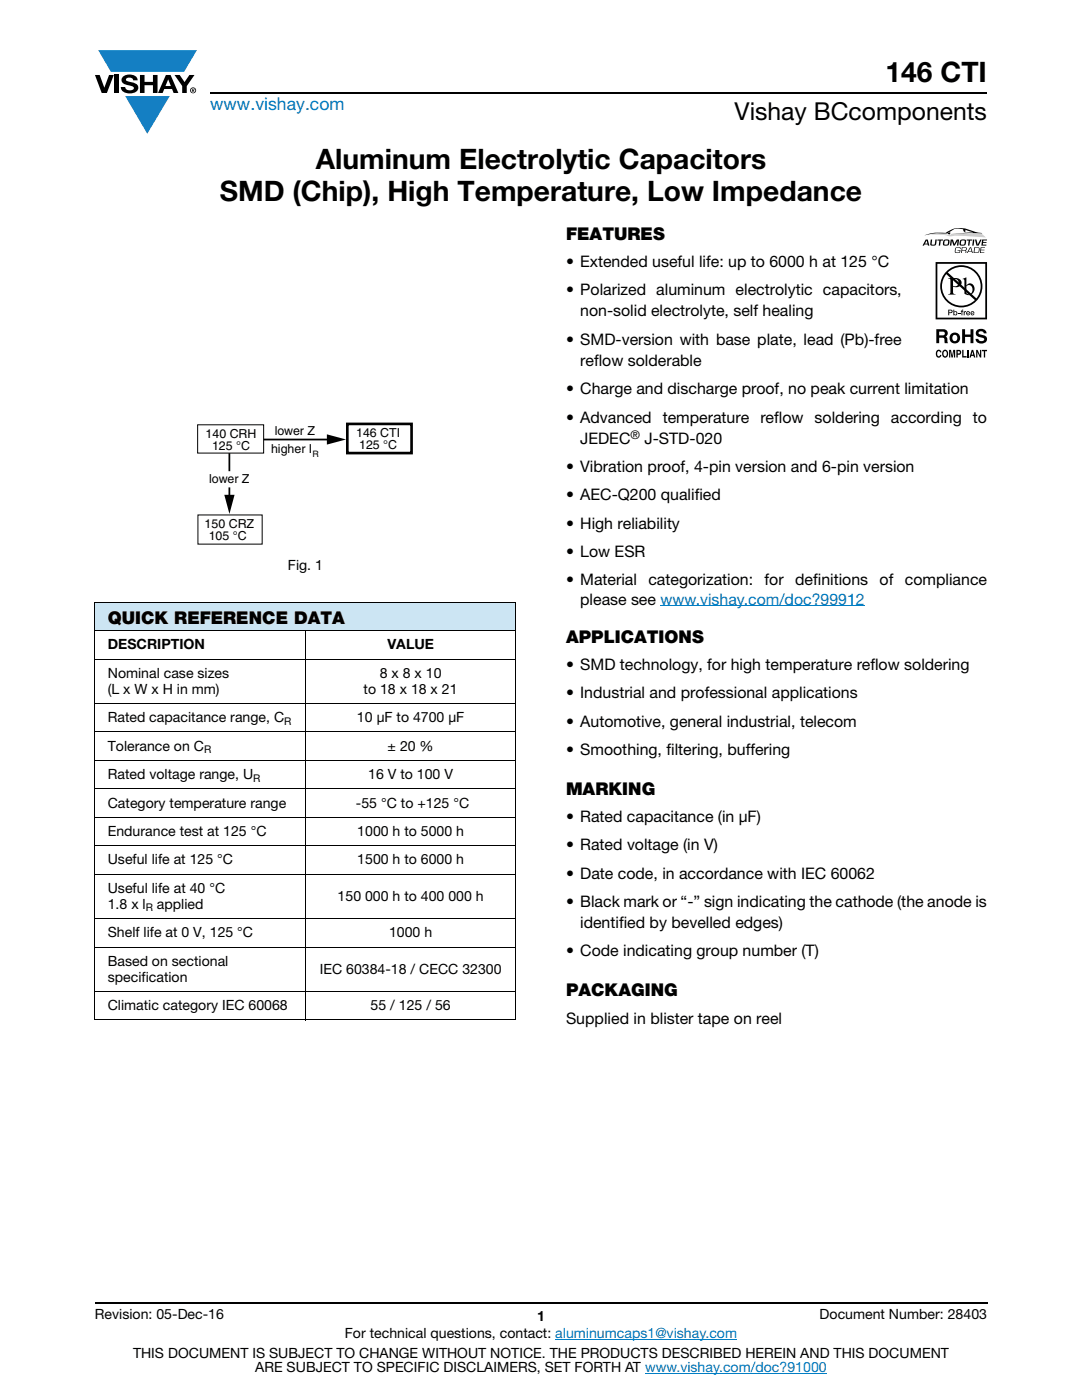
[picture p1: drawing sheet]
<svg xmlns="http://www.w3.org/2000/svg" width="216mm" height="279mm" viewBox="0 0 216 279" stroke-linecap="round" stroke-linejoin="round" font-family="sans-serif">
<defs><g id="words">
<g font-size="5.6">
<text x="176.7" y="16.4">146 CTI</text>
<text x="63" y="33.8">Aluminum Electrolytic Capacitors</text>
<text x="43.9" y="40.1">SMD (Chip), High Temperature, Low Impedance</text>
</g>
<text font-size="4.9" x="146.6" y="24">Vishay BCcomponents</text>
<text font-size="3.5" fill="#007ec4" x="42" y="21.9">www.vishay.com</text>
<g font-size="3.5">
<text x="112.9" y="47.9">FEATURES</text>
<text x="21.5" y="124.5">QUICK REFERENCE DATA</text>
<text x="112.9" y="128.3">APPLICATIONS</text>
<text x="112.9" y="158.6">MARKING</text>
<text x="112.9" y="198.9">PACKAGING</text>
</g>
<g font-size="3.2">
<text x="112.9" y="53.3">• Extended useful life: up to 6000 h at 125 °C</text>
<text x="112.9" y="58.9">• Polarized aluminum electrolytic capacitors,</text>
<text x="115.8" y="63.2">non-solid electrolyte, self healing</text>
<text x="112.9" y="68.8">• SMD-version with base plate, lead (Pb)-free</text>
<text x="115.8" y="73">reflow solderable</text>
<text x="112.9" y="78.7">• Charge and discharge proof, no peak current limitation</text>
<text x="112.9" y="84.3">• Advanced temperature reflow soldering according to</text>
<text x="115.8" y="88.6">JEDEC</text>
<text x="128.6" y="88.6">J-STD-020</text>
<text x="112.9" y="94.2">• Vibration proof, 4-pin version and 6-pin version</text>
<text x="112.9" y="99.8">• AEC-Q200 qualified</text>
<text x="112.9" y="105.5">• High reliability</text>
<text x="112.9" y="111.1">• Low ESR</text>
<text x="112.9" y="116.8">• Material</text>
<text x="129.4" y="116.8">categorization:</text>
<text x="152.6" y="116.8">for</text>
<text x="158.7" y="116.8">definitions</text>
<text x="175.5" y="116.8">of</text>
<text x="180.6" y="116.8">compliance</text>
<text x="115.8" y="120.7">please see www.vishay.com/doc?99912</text>
<text x="112.9" y="133.7">• SMD technology, for high temperature reflow soldering</text>
<text x="112.9" y="139.4">• Industrial and professional applications</text>
<text x="112.9" y="145">• Automotive, general industrial, telecom</text>
<text x="112.9" y="150.6">• Smoothing, filtering, buffering</text>
<text x="112.9" y="164.1">• Rated capacitance (in μF)</text>
<text x="112.9" y="169.7">• Rated voltage (in V)</text>
<text x="112.9" y="175.3">• Date code, in accordance with IEC 60062</text>
<text x="112.9" y="181">• Black mark or “-” sign indicating the cathode (the anode is</text>
<text x="115.8" y="185.2">identified by bevelled edges)</text>
<text x="112.9" y="190.9">• Code indicating group number (T)</text>
<text x="112.9" y="204.3">Supplied in blister tape on reel</text>
</g>
<g font-size="2.8">
<text x="57.4" y="113.7">Fig. 1</text>
<text x="21.5" y="129.6">DESCRIPTION</text>
<text x="77.3" y="129.6">VALUE</text>
<text x="21.5" y="135.3">Nominal case sizes</text>
<text x="75.8" y="135.3">8 x 8 x 10</text>
<text x="21.5" y="138.5">(L x W x H in mm)</text>
<text x="72.6" y="138.5">to 18 x 18 x 21</text>
<text x="21.5" y="149.8">Tolerance on C</text>
<text x="21.5" y="144.1">Rated capacitance range, C</text>
<text x="71.2" y="144.1">10 μF to 4700 μF</text>
<text x="77.3" y="149.8">± 20 %</text>
<text x="21.5" y="155.5">Rated voltage range, U</text>
<text x="73.5" y="155.5">16 V to 100 V</text>
<text x="21.5" y="161.2">Category temperature range</text>
<text x="71" y="161.2">-55 °C to +125 °C</text>
<text x="21.5" y="166.9">Endurance test at 125 °C</text>
<text x="71.3" y="166.9">1000 h to 5000 h</text>
<text x="21.5" y="172.5">Useful life at 125 °C</text>
<text x="71.3" y="172.5">1500 h to 6000 h</text>
<text x="21.5" y="178.2">Useful life at 40 °C</text>
<text x="67.4" y="179.8">150 000 h to 400 000 h</text>
<text x="21.5" y="181.4">1.8 x l</text>
<text x="31.3" y="181.4">applied</text>
<text x="21.5" y="187.1">Shelf life at 0 V, 125 °C</text>
<text x="77.6" y="187.1">1000 h</text>
<text x="21.5" y="192.7">Based on sectional</text>
<text x="21.5" y="195.9">specification</text>
<text x="63.8" y="194.3">IEC 60384-18 / CECC 32300</text>
<text x="21.5" y="201.6">Climatic category IEC 60068</text>
<text x="73.9" y="201.6">55 / 125 / 56</text>
<text x="18.9" y="263.3">Revision: 05-Dec-16</text>
<text x="107.2" y="263.6">1</text>
<text x="163.6" y="263.3">Document Number: 28403</text>
<text x="68.8" y="267.1">For technical questions, contact: aluminumcaps1@vishay.com</text>
<text x="26.5" y="271">THIS DOCUMENT IS SUBJECT TO CHANGE WITHOUT NOTICE. THE PRODUCTS DESCRIBED HEREIN AND THIS DOCUMENT</text>
<text x="50.9" y="273.8">ARE SUBJECT TO SPECIFIC DISCLAIMERS, SET FORTH AT www.vishay.com/doc?91000</text>
</g>
<g font-size="2.5">
<text x="41" y="87.3">140 CRH</text>
<text x="42.3" y="89.8">125 °C</text>
<text x="54.8" y="86.9">lower Z</text>
<text x="71.1" y="87.2">146 CTI</text>
<text x="71.7" y="89.6">125 °C</text>
<text x="54.1" y="90.4">higher I</text>
<text x="41.8" y="96.5">lower Z</text>
<text x="40.8" y="105.3">150 CRZ</text>
<text x="41.6" y="107.8">105 °C</text>
</g>
<text font-size="2.4" x="125.8" y="87.6">®</text>
<g font-size="2.1">
<text x="56.7" y="144.6">R</text>
<text x="40.7" y="150.3">R</text>
<text x="50.5" y="156">R</text>
<text x="29.1" y="181.9">R</text>
</g>
<text font-size="1.8" x="62.3" y="91.1">R</text>
</g></defs>
<g fill="#147fc3">
<path d="M19.6 10h19.7l-2.6 4.3h-1.1h-13.5z"/>
<path d="M25 19.2h8.9l-4.5 7.5z"/>
</g>
<g fill="#000">
<path d="M18.9 15h1l.9 2.5 1-2.5h.9l-1.4 3.6h-1zM22.9 15h.9v3.6h-.9zM24.6 15.3a2.1 2.1 0 0 1 2.8 .3l.1 .4h-.9a.79 .79 0 0 0-.7-.5 .79 .79 0 0 0-.8 .4l.3 .3 1 .2a1.08 1.08 0 0 1 1.2 1 1.08 1.08 0 0 1-1.1 1.2 1.73 1.73 0 0 1-2.4-1.2h.9a.96 .96 0 0 0 .8 .6 .96 .96 0 0 0 .9-.4 1.31 1.31 0 0 0-1.2-.6 1.03 1.03 0 0 1-1.1-.6 1.03 1.03 0 0 1 .2-1.1zM27.9 15h.9v1.3h1.7v-1.3h.9v3.6h-.9v-1.6h-1.7v1.6h-.9zM34.8 15h1.1l.9 1.4 1-1.4h1l-1.5 2.2v1.4h-.9v-1.4z"/>
<path d="M33.6 15.9l.5 1.3h-1.1zM33.1 15l-1.6 3.6h1l.3-.8h1.5l.3 .8h1l-1.6-3.6z"/>
<path d="M38.4 17.8h.2v.2h-.2zM38.3 17.7v.7h.1v-.3l.4 .3-.2-.3 .2-.2-.1-.2z"/>
<path d="M38.1 18a.46 .46 0 0 1 .9 0 .46 .46 0 0 1-.9 0zM37.9 18a.6 .6 0 0 0 1.2 0 .6 .6 0 0 0-1.2 0z"/>
</g>
<path d="M42 18.6h155M18.9 260h178.1" fill="none" stroke="#000" stroke-width=".36"/>
<path d="M131.8 120.9h40.8M110.8 267.3h36.3M128.7 274h36.3" fill="none" stroke="#007ec4" stroke-width=".2"/>
<path d="M18.9 120.3h84.1v5.5h-84.1z" fill="#cce5f3"/>
<g fill="none" stroke="#000" stroke-width=".2">
<path d="M18.9 120.3h84.1M18.9 125.8h84.1M18.9 131.5h84.1M18.9 120.4v83M60.9 125.8v77.8M103 120.4v83M18.9 140.4h84.1M18.9 146.1h84.1M18.9 151.7h84.1M18.9 157.4h84.1M18.9 163.1h84.1M18.9 168.8h84.1"/>
<path d="M18.9 174.5h84.1M18.9 183.3h84.1M18.9 189h84.1M18.9 197.8h84.1M18.9 203.5h84.1"/>
</g>
<g fill="#fff">
<path d="M49 46.1h23.9v29.9h-23.9z"/>
<path d="M39.3 84.3h43.1v24.4h-43.1z"/>
</g>
<path d="M69.3 84.6h12.8v5.8h-12.8z" fill="none" stroke="#000" stroke-width=".53"/>
<path d="M39.4 84.8h13.2v5.6h-13.2zM39.5 102.8h12.8v5.8h-12.8z" fill="none" stroke="#000" stroke-width=".2"/>
<path d="M45.8 90.4v3.6M45.8 97.3v2.1M52.6 87.7h13.3" fill="none" stroke="#000" stroke-width=".35"/>
<path d="M44.8 98.7h2l-1 3.9zM65.2 86.7l3.8 1-3.8 1z" fill="#000"/>
<path d="M184.1 45.5h12.9v25.9h-12.9z" fill="#fff"/>
<g fill="#000">
<path d="M186.9 70l.4-.2 .3 .1 .2 .4-.6-.2a.66 .66 0 0 0 .1 1l.3-.3h.2a.54 .54 0 0 1-.4 .6 .54 .54 0 0 1-.6-.5zM189.4 69.8h.4l.2 1.2 .2-1.2h.4v1.5h-.3v-1.2l-.2 1.2h-.2l-.3-1.2v1.2h-.2zM191.2 62.4h.4v.2h-.4zM191.9 61.8h.3l-.2 .2 .2 .1v.1h-.2v.7h-.1v-.7h-.2zM192 69.8h.3v1.3h.6v.2h-.9zM192.3 62.1h.2v.2l.3-.2v.2h-.3v.6h-.2zM192 65.7h.6v1.1h1.1v-1.1h.5v2.8h-.5v-1.3h-1.1v1.3h-.6zM193 69.8h.3v1.5h-.3zM195 65.8a1.15 1.15 0 0 1 1.9 .7h-.6v-.1a.68 .68 0 0 0-1-.2v.4l.2 .1a1.29 1.29 0 0 1 1.5 1 1.17 1.17 0 0 1-1.2 .9 1.17 1.17 0 0 1-1.1-1h.5l.1 .2a.67 .67 0 0 0 1.1-.1l-.3-.3-.5-.1a.82 .82 0 0 1-.9-.5 .82 .82 0 0 1 .3-1zM194.8 69.8h.3l.5 1.1v-1.1h.2v1.5h-.3l-.5-1v1h-.2zM195.9 69.8h1.1v.3h-.4v1.2h-.3v-1.2h-.4z"/>
<path d="M189.1 54.4a3.9 3.9 0 0 1 5.3-.1 3.9 3.9 0 0 1 .4 5.3zM188.8 54.7l5.7 5.2a3.9 3.9 0 0 1-5.3 .1 3.9 3.9 0 0 1-.4-5.3zM187.6 57.1a4.2 4.2 0 0 0 8.4 0 4.2 4.2 0 0 0-8.4 0z"/>
<path d="M190.2 55.7v1.3a.75 .75 0 0 0 1.1-.6 .75 .75 0 0 0-1.1-.7zM189.2 55.5a2.81 2.81 0 0 1 2.4 .3 .97 .97 0 0 1 0 1.2 .97 .97 0 0 1-1.2 .3l-.2-.1v1.1v.2l.5 .3h-1.5l.3-.1 .1-.4v-2.3v-.3z"/>
<path d="M192.8 57.1v1.4l.2 .1a.72 .72 0 0 0 .8 0 .72 .72 0 0 0 .3-.8 .72 .72 0 0 0-.4-.8 .72 .72 0 0 0-.9 .1zM192.1 55.7l.7-.3v1.6a.89 .89 0 0 1 1.1-.4 .89 .89 0 0 1 .6 1 1.23 1.23 0 0 1-.7 1.2 1.23 1.23 0 0 1-1.4-.2v-2.7z"/>
<path d="M187 52.7h9.6v10.7h-9.6zM186.7 52.3v11.4h10.3v-11.4z"/>
<path d="M187.4 66.2v.7h.9a.39 .39 0 0 0 .1-.7zM186.8 65.7h1.4a.79 .79 0 0 1 .8 .4 .79 .79 0 0 1-.1 .9l-.2 .2a.98 .98 0 0 1 .4 1.1l.1 .2h-.7l-.2-1-.9-.1v1.1h-.6z"/>
<path d="M188.4 70.1a.64 .64 0 0 0 .2 1h.1a.64 .64 0 0 0-.1-1zM188.2 69.9l.2-.1a.56 .56 0 0 1 .7 .4 .82 .82 0 0 1-.5 1.2h-.2a.89 .89 0 0 1-.2-1.5z"/>
<path d="M189.4 62v.3h.4v-.3zM189.2 61.8l.7 .1 .2 .2-.2 .3-.5 .1v.4h-.2z"/>
<path d="M190.3 66.9a.63 .63 0 0 0-.3 .8 .63 .63 0 0 0 .8 .3 .63 .63 0 0 0 .2-.8 .63 .63 0 0 0-.7-.3zM189.5 67.5a1.09 1.09 0 0 1 2.1 0 1.09 1.09 0 0 1-2.1 0z"/>
<path d="M190.4 62.5a.26 .26 0 0 0 .5 0 .26 .26 0 0 0-.5 0zM190.2 61.8h.2v.4a.38 .38 0 0 1 .5 .1 .38 .38 0 0 1 0 .5 .38 .38 0 0 1-.5 0l-.2 .1z"/>
<path d="M191.1 70.1v.4l.4-.1v-.3zM190.8 69.8h.6a.5 .5 0 0 1 .4 .5 .5 .5 0 0 1-.4 .5h-.3v.5h-.3z"/>
<path d="M193 62.3v.1h.4l-.2-.2zM193 62.1l.4 .1 .2 .4h-.6v.1h.5a.42 .42 0 0 1-.6 .1 .42 .42 0 0 1 .1-.7z"/>
<path d="M194 70.2l-.1 .6h.3zM193.9 69.8h.3l.4 1.5h-.3v-.3h-.5l-.1 .3h-.3z"/>
<path d="M193.9 62.3l-.1 .1h.5l-.3-.2zM193.8 62.1l.5 .1 .1 .4h-.6l.1 .1h.5a.42 .42 0 0 1-.6 .1 .42 .42 0 0 1 0-.7z"/>
</g>
<path d="M185.1 47l1.4-.3 3.1 .2a3.8 3.8 0 0 1 2.2-.2h2.8a2.03 2.03 0 0 1 2.1 .7h-.2a41.3 41.3 0 0 0-7.1-.3 10.3 10.3 0 0 0-4.3-.1z" fill="#ccc"/>
<g fill="#000">
<path d="M184.4 47h.1a12.3 12.3 0 0 1 4.3-.6 5.2 5.2 0 0 1 5.5-.2l1.7 .4h-6.2l4.3-.2-1.4-.5-.1 .5-.4-.3v-.3a2.78 2.78 0 0 0-2.7 .5 2.69 2.69 0 0 1-2.2 .3h-1.4zM185.7 47.8h.3l-.1 .8a.35 .35 0 0 0 .3 .2 .35 .35 0 0 0 .3-.2l.2-.8h.2l-.1 .8a.72 .72 0 0 1-1.2 .2zM187.1 47.8h1.1l-.1 .2h-.4l-.1 1h-.3l.1-1h-.4zM189.1 46.6l.4-.3 .1 .2-.1 .3zM190.7 49.4a.64 .64 0 0 1 1 .2l-.2 .1a.49 .49 0 0 0-.6-.2 .49 .49 0 0 0-.2 .6 .49 .49 0 0 0 .6 .3l.2-.4h-.4v-.1h.6a.61 .61 0 0 1-.5 .7 .61 .61 0 0 1-.7-.3zM189.7 47.8h.4l.3 .9 .5-.9h.5l-.2 1.2h-.3l.2-1-.6 1h-.2l-.4-1-.1 1h-.3zM192.9 47.8h1.1v.2h-.4l-.2 1h-.2l.1-1h-.4zM194.2 47.8h.2l-.1 1.2h-.3zM194.5 47.8h.3l.3 1 .5-1h.3l-.6 1.2h-.5zM195.7 49.3h.8v.2h-.7v.3h.7l-.1 .2h-.6l-.1 .4h.7v.1h-.9zM196 47.8h1l-.1 .2h-.7v.3h.7l-.1 .2h-.6l-.1 .3h.7v.2h-1z"/>
<path d="M184.9 48l-.3 .6h.5zM184.7 47.8h.4l.3 1.2h-.2l-.1-.2h-.6l-.1 .2h-.3z"/>
<path d="M188.3 48.4a.45 .45 0 0 0 .9 0 .45 .45 0 0 0-.9 0zM188.3 47.9a.7 .7 0 0 1 1.2 .3 .74 .74 0 0 1-.4 .8 .74 .74 0 0 1-.9-.2z"/>
<path d="M192.1 49.5l-.1 .4 .7-.1v-.3zM191.9 49.3h.7a.32 .32 0 0 1 .3 .3 .32 .32 0 0 1-.3 .4h.2v.5h-.2v-.4l-.1-.1h-.5l-.1 .5h-.1z"/>
<path d="M191.7 48.4a.44 .44 0 0 0 .8 0 .44 .44 0 0 0-.8 0zM191.7 47.9a.7 .7 0 0 1 1.1 .3 .74 .74 0 0 1-.4 .8 .74 .74 0 0 1-.9-.2z"/>
<path d="M193.6 49.4l-.3 .7h.6zM193.6 49.3h.2l.3 1.2h-.1l-.1-.3h-.7l-.1 .3h-.2z"/>
<path d="M194.5 49.5l-.1 .9 .8-.1 .1-.8zM194.4 49.3l.9 .1a.66 .66 0 0 1-.4 1.1h-.6z"/>
</g>
<use href="#words"/>
</svg>
